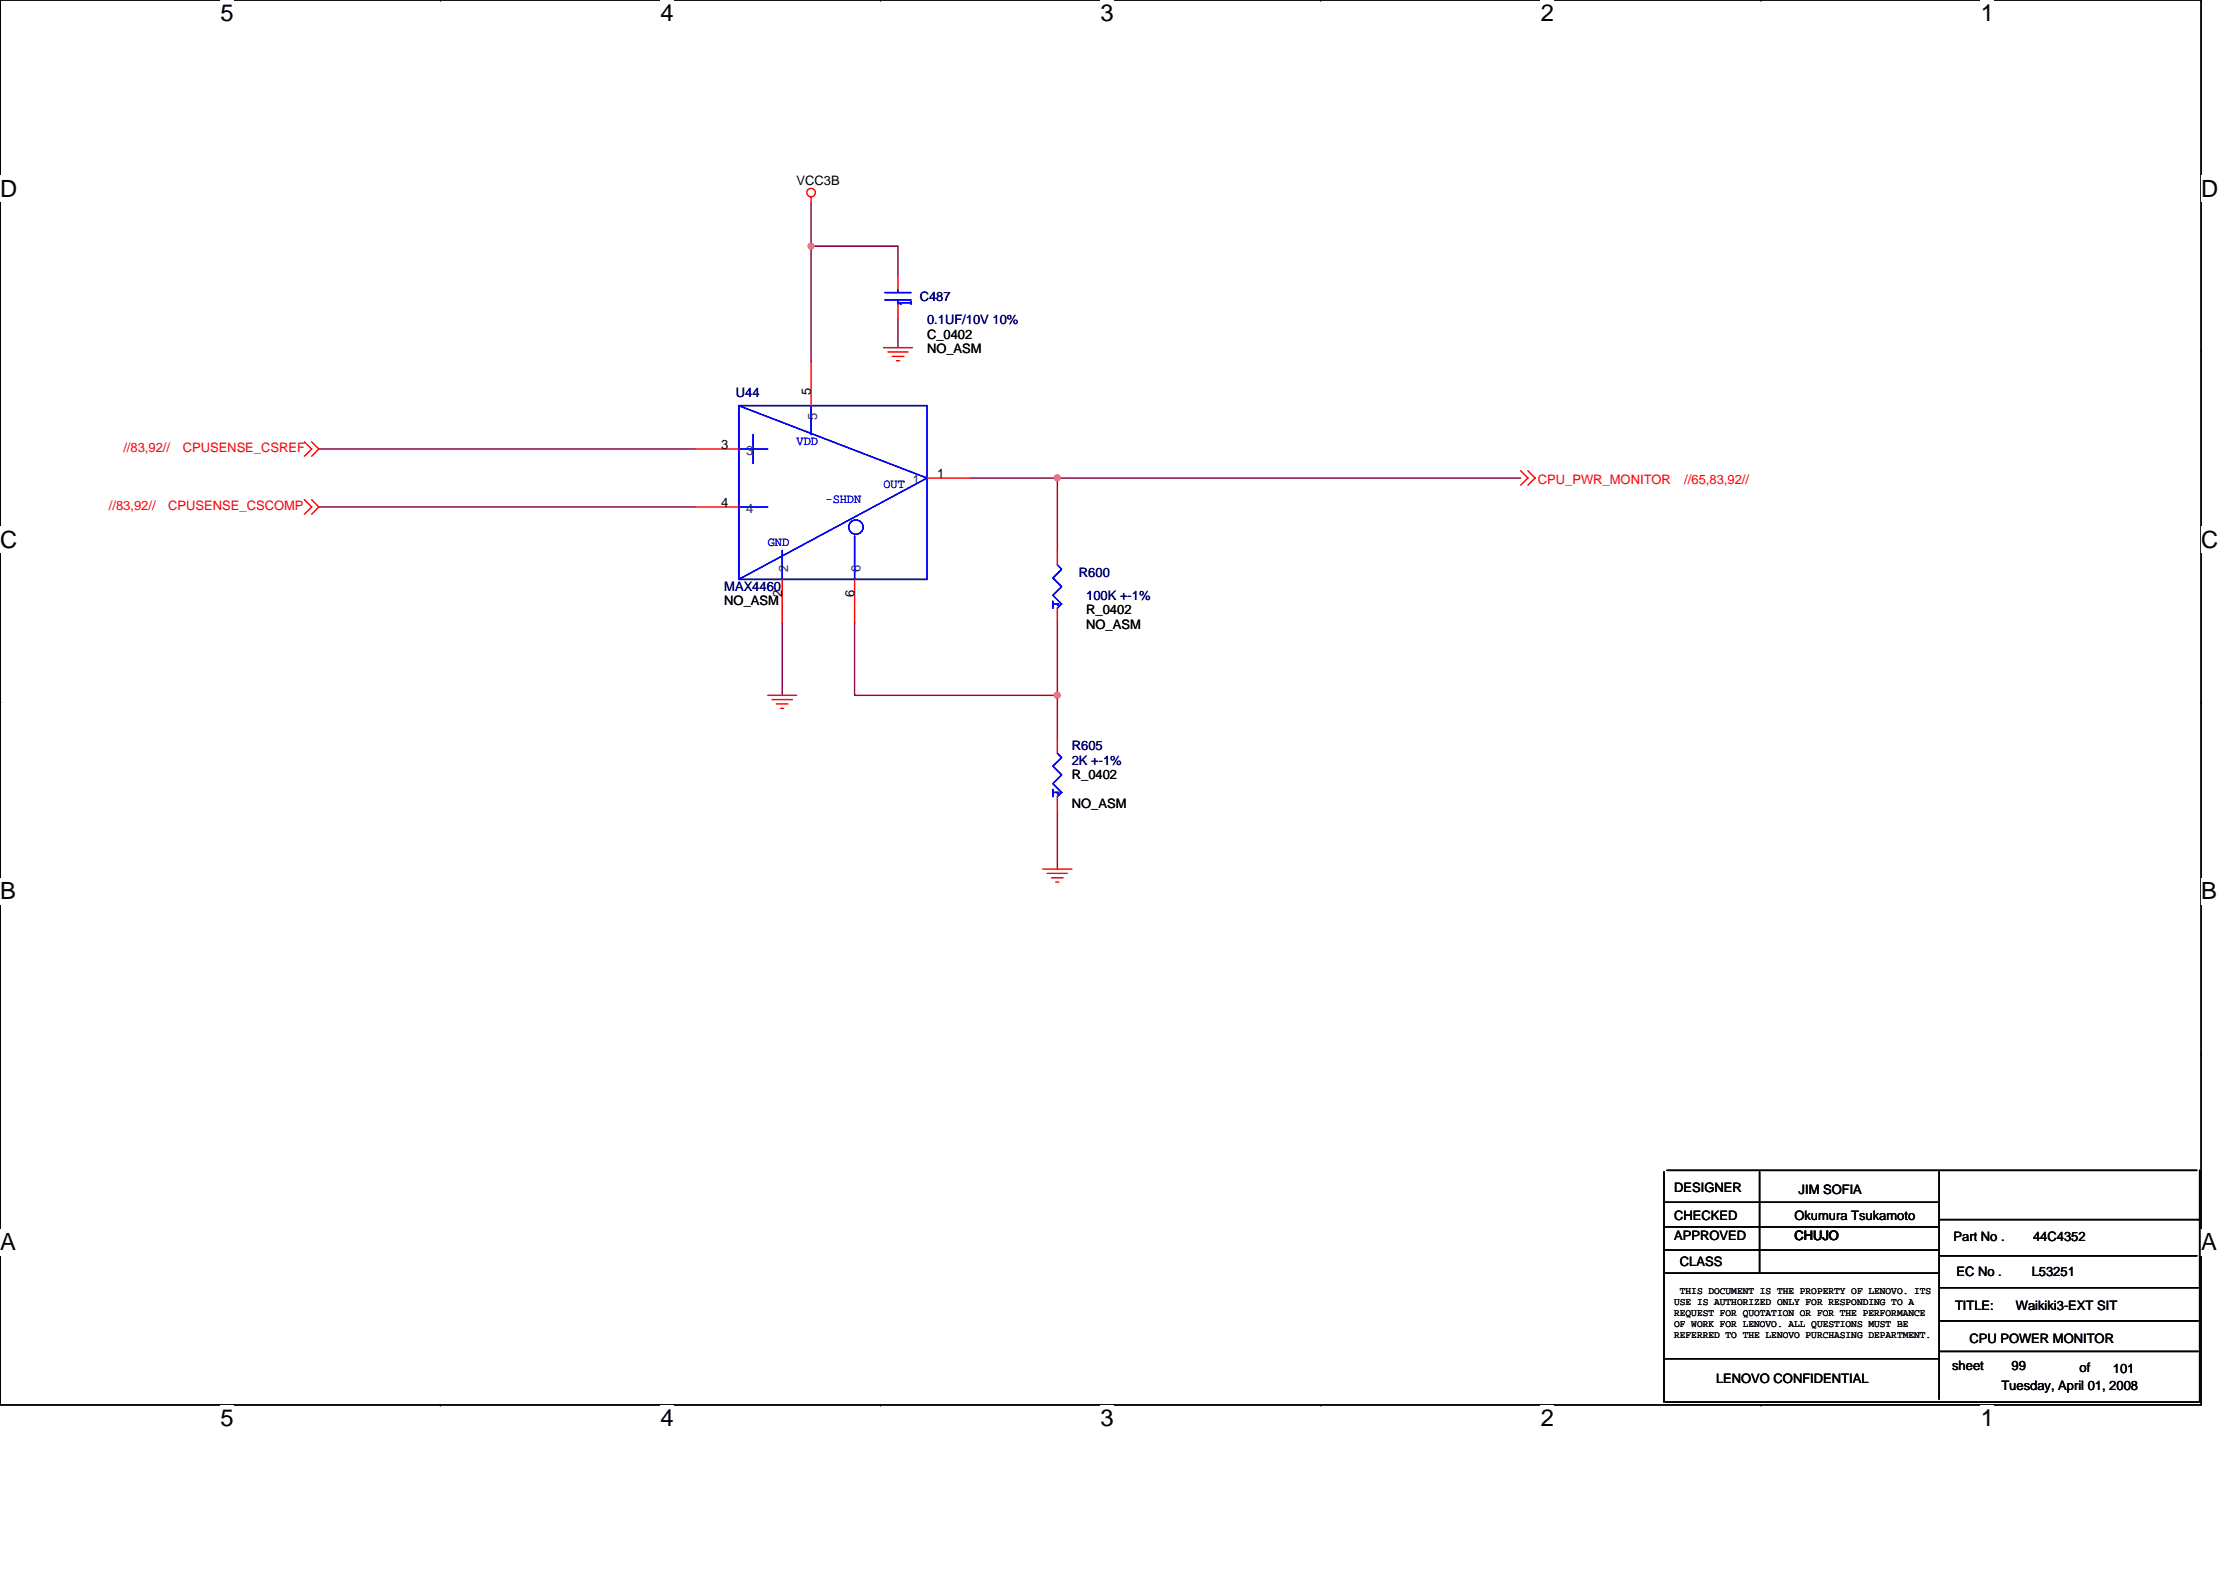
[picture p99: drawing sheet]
<svg xmlns="http://www.w3.org/2000/svg" width="297mm" height="210mm" viewBox="0 0 297 210" stroke-linecap="round" stroke-linejoin="round" font-family="sans-serif">
<defs><g id="words">
<g font-size="3.2">
<text x="29.4" y="2.8">5</text>
<text x="88" y="2.8">4</text>
<text x="146.7" y="2.8">3</text>
<text x="205.4" y="2.8">2</text>
<text x="264.1" y="2.8">1</text>
<text x="0" y="26.2">D</text>
<text x="293.5" y="26.2">D</text>
<text x="0" y="73">C</text>
<text x="293.5" y="73">C</text>
<text x="0" y="119.8">B</text>
<text x="293.5" y="119.8">B</text>
<text x="0" y="166.6">A</text>
<text x="293.5" y="166.6">A</text>
<text x="29.4" y="190.1">5</text>
<text x="88" y="190.1">4</text>
<text x="146.7" y="190.1">3</text>
<text x="205.4" y="190.1">2</text>
<text x="264.1" y="190.1">1</text>
</g>
<g font-size="1.7">
<text x="106.2" y="24.7">VCC3B</text>
<text x="123.6" y="45.2">C_0402</text>
<text x="123.6" y="47.1">NO_ASM</text>
<text x="108.1" y="52.7" transform="rotate(-90 108.1 52.7)">5</text>
<text x="96.2" y="59.8">3</text>
<text x="124.9" y="63.7">1</text>
<text x="96.2" y="67.5">4</text>
<text x="96.6" y="80.7">NO_ASM</text>
<text x="104.3" y="79.5" transform="rotate(-90 104.3 79.5)">2</text>
<text x="113.9" y="79.5" transform="rotate(-90 113.9 79.5)">6</text>
<text x="144.8" y="81.9">R_0402</text>
<text x="144.8" y="83.8">NO_ASM</text>
<text x="142.9" y="103.9">R_0402</text>
<text x="142.9" y="107.7">NO_ASM</text>
<text x="223.2" y="158.9">DESIGNER</text>
<text x="239.8" y="159.1">JIM SOFIA</text>
<text x="223.2" y="162.5">CHECKED</text>
<text x="223.2" y="165.2">APPROVED</text>
<text x="239.2" y="165.2">CHUJO</text>
<text x="239.2" y="162.5">Okumura Tsukamoto</text>
<text x="260.5" y="165.4">Part No .</text>
<text x="271.1" y="165.4">44C4352</text>
<text x="224" y="168.7">CLASS</text>
<text x="260.8" y="170.1">EC No .</text>
<text x="270.9" y="170.1">L53251</text>
<text x="260.6" y="174.5">TITLE:</text>
<text x="262.6" y="178.9">CPU POWER MONITOR</text>
<text x="268.7" y="174.5">Waikiki3-EXT SIT</text>
<text x="228.8" y="184.4">LENOVO CONFIDENTIAL</text>
<text x="260.3" y="182.6">sheet</text>
<text x="266.8" y="185.3">Tuesday, April 01, 2008</text>
<text x="268.2" y="182.6">99</text>
<text x="277.2" y="182.8">of</text>
<text x="281.7" y="183">101</text>
</g>
<g font-size="1.7" fill="#000080">
<text x="122.6" y="40.2">C487</text>
<text x="123.6" y="43.2">0.1UF/10V 10%</text>
<text x="98.1" y="52.9">U44</text>
<text x="143.8" y="76.8">R600</text>
<text x="96.6" y="78.8">MAX4460</text>
<text x="144.8" y="79.9">100K +-1%</text>
<text x="142.9" y="100">R605</text>
<text x="142.9" y="101.9">2K +-1%</text>
</g>
<g font-size="1.7" fill="#00f">
<text x="106.2" y="59.3">VDD</text>
<text x="117.8" y="65.1">OUT</text>
<text x="110.1" y="67">-SHDN</text>
<text x="102.4" y="72.8">GND</text>
</g>
<g font-size="1.7" fill="#004080">
<text x="108.9" y="56" transform="rotate(-90 108.9 56)">5</text>
<text x="99.5" y="60.6">3</text>
<text x="121.6" y="64.5">1</text>
<text x="99.5" y="68.3">4</text>
<text x="105.1" y="76.2" transform="rotate(-90 105.1 76.2)">2</text>
<text x="114.7" y="76.2" transform="rotate(-90 114.7 76.2)">6</text>
</g>
<g font-size="1.7" fill="#f00">
<text x="16.4" y="60.2">//83,92//</text>
<text x="24.4" y="60.2">CPUSENSE_CSREF</text>
<text x="205" y="64.5">CPU_PWR_MONITOR</text>
<text x="224.6" y="64.5">//65,83,92//</text>
<text x="14.5" y="67.9">//83,92//</text>
<text x="22.4" y="67.9">CPUSENSE_CSCOMP</text>
</g>
<g font-size="1.3">
<text x="223.2" y="173.9">USE IS AUTHORIZED ONLY FOR RESPONDING TO A</text>
<text x="224" y="172.5">THIS DOCUMENT IS THE PROPERTY OF LENOVO. ITS</text>
<text x="223.2" y="175.4">REQUEST FOR QUOTATION OR FOR THE PERFORMANCE</text>
<text x="223.2" y="176.8">OF WORK FOR LENOVO. ALL QUESTIONS MUST BE</text>
<text x="223.2" y="178.3">REFERRED TO THE LENOVO PURCHASING DEPARTMENT.</text>
</g>
</g></defs>
<path d="M0 0h293.5v187.2h-293.5z" fill="none" stroke="#000" stroke-width=".19"/>
<g fill="#fff">
<path d="M29.4 0h1.7v3.5h-1.7z"/>
<path d="M29.4 187.2h1.7v3.6h-1.7z"/>
</g>
<path d="M58.7 0h.1M58.7 187.2h.1" fill="none" stroke="#000" stroke-width=".19"/>
<g fill="#fff">
<path d="M88.1 0h1.7v3.5h-1.7z"/>
<path d="M88.1 187.2h1.7v3.6h-1.7z"/>
</g>
<path d="M117.4 0h.1M117.4 187.2h.1" fill="none" stroke="#000" stroke-width=".19"/>
<g fill="#fff">
<path d="M146.7 0h1.8v3.5h-1.8z"/>
<path d="M146.7 187.2h1.8v3.6h-1.8z"/>
</g>
<path d="M176.1 0h.1M176.1 187.2h.1" fill="none" stroke="#000" stroke-width=".19"/>
<g fill="#fff">
<path d="M205.4 0h1.8v3.5h-1.8z"/>
<path d="M205.4 187.2h1.8v3.6h-1.8z"/>
</g>
<path d="M234.8 0h.1M234.8 187.2h.1" fill="none" stroke="#000" stroke-width=".19"/>
<g fill="#fff">
<path d="M264.1 0h1.7v3.5h-1.7z"/>
<path d="M264.1 187.2h1.7v3.6h-1.7z"/>
<path d="M0 23.4h2.3v3.5h-2.3z"/>
<path d="M293.5 23.4h2.2v3.5h-2.2z"/>
<path d="M0 70.2h2.3v3.5h-2.3z"/>
<path d="M293.5 70.2h2.2v3.5h-2.2z"/>
</g>
<path d="M0 46.8h.1M293.5 46.8h.1" fill="none" stroke="#000" stroke-width=".19"/>
<g fill="#fff">
<path d="M0 117h2.1v3.5h-2.1z"/>
<path d="M293.5 117h2v3.5h-2z"/>
</g>
<path d="M0 93.6h.1M293.5 93.6h.1" fill="none" stroke="#000" stroke-width=".19"/>
<path d="M0 93.6h.1" fill="none" stroke="#000" stroke-width=".13"/>
<g fill="#fff">
<path d="M0 163.8h2.2v3.5h-2.2z"/>
<path d="M293.4 163.8h2.2v3.5h-2.2z"/>
</g>
<g fill="none" stroke="#000" stroke-width=".19">
<path d="M0 140.4h.1M221.8 156.2v30.7M222.2 156h70.7M234.6 156.2v13.5M258.5 156.2v30.3M293.3 156v30.9M293.5 140.4h.1M221.8 160.2h36.5M221.8 163.5h36.5M221.8 166.6h36.7M221.8 169.7h36.7M258.5 162.5h34.8"/>
<path d="M258.7 171.6h34.4M258.7 167.4h34.2M258.7 176h34.4M221.8 181.1h36.7M222 186.9h71.1M258.5 180.1h34.6"/>
</g>
<path d="M108.1 27v21.3M108.1 32.8h11.6v3.9M42.5 59.8h50.2M119.7 42.5v3.8M42.5 67.6h50.2M129.4 63.7h73.3M141 63.7v9.7M104.3 83v9.7M113.9 83v9.7h27.1M141 83v15.4M141 108.1v7.7" fill="none" stroke="#800040" stroke-width=".19"/>
<g fill="#f0f" stroke="#f0f" stroke-width=".19">
<circle cx="140.9" cy="92.6" r=".38"/>
<circle cx="140.9" cy="63.7" r=".38"/>
<circle cx="108.1" cy="32.8" r=".38"/>
</g>
<g fill="none" stroke="#f00" stroke-width=".19">
<path d="M108.1 26.2v.8M119.7 36.7v1.9M40.6 58.9l.9 .9-.9 1M41.5 58.9l1 .9-1 1M92.7 59.8h5.8M108.1 48.3v5.8M117.8 46.3h3.9M118.4 46.9h2.7M119 47.5h1.5M119.5 48.1h.4M119.7 40.5v2M40.6 66.6l.9 1-.9 .9"/>
<path d="M41.5 66.6l1 1-1 .9M92.7 67.6h5.8M104.3 77.2v5.8M113.9 77.2v5.8M123.6 63.7h5.8M141 73.4v1.9M202.7 62.7l1 1-1 1M203.7 62.7l1 1-1 1M102.4 92.7h3.8M102.9 93.2h2.7M103.5 93.8h1.5M104.1 94.4h.4"/>
<path d="M141 81.1v1.9M141 98.4v2M139 115.8h3.9M139.6 116.4h2.7M140.2 117h1.5M140.8 117.6h.4M141 106.2v1.9"/>
<circle cx="108.1" cy="25.7" r=".57"/>
</g>
<g fill="none" stroke="#00f" stroke-width=".19">
<path d="M118 39h3.5M118 40h3.5M119.7 38.6v.4M119.7 40v.5M98.5 54.1h25.1v23.1h-25.1zM98.5 54.1l25.1 9.6-25.1 13.5zM98.5 59.8h3.9M100.4 57.9v3.9M108.1 54.1v3.8M121.5 40.3h-1.8l.4 .2M121.5 40.2v.3M98.5 67.6h3.9"/>
<path d="M104.3 73.4v3.8M113.9 71.4v5.8M141 75.3l.5 .6-1.1 1.1 1.1 1.2-1.1 1.1 1.1 1.2-.5 .6M140.4 80.5h.8l-.2 .2M140.4 80.1v1M140.4 105.6h.8l-.2 .2M140.4 105.2v1M141 100.4l.5 .6-1.1 1.1 1.1 1.2-1.1 1.1 1.1 1.2-.5 .6"/>
<circle cx="114.1" cy="70.3" r=".96"/>
</g>
<use href="#words"/>
</svg>
